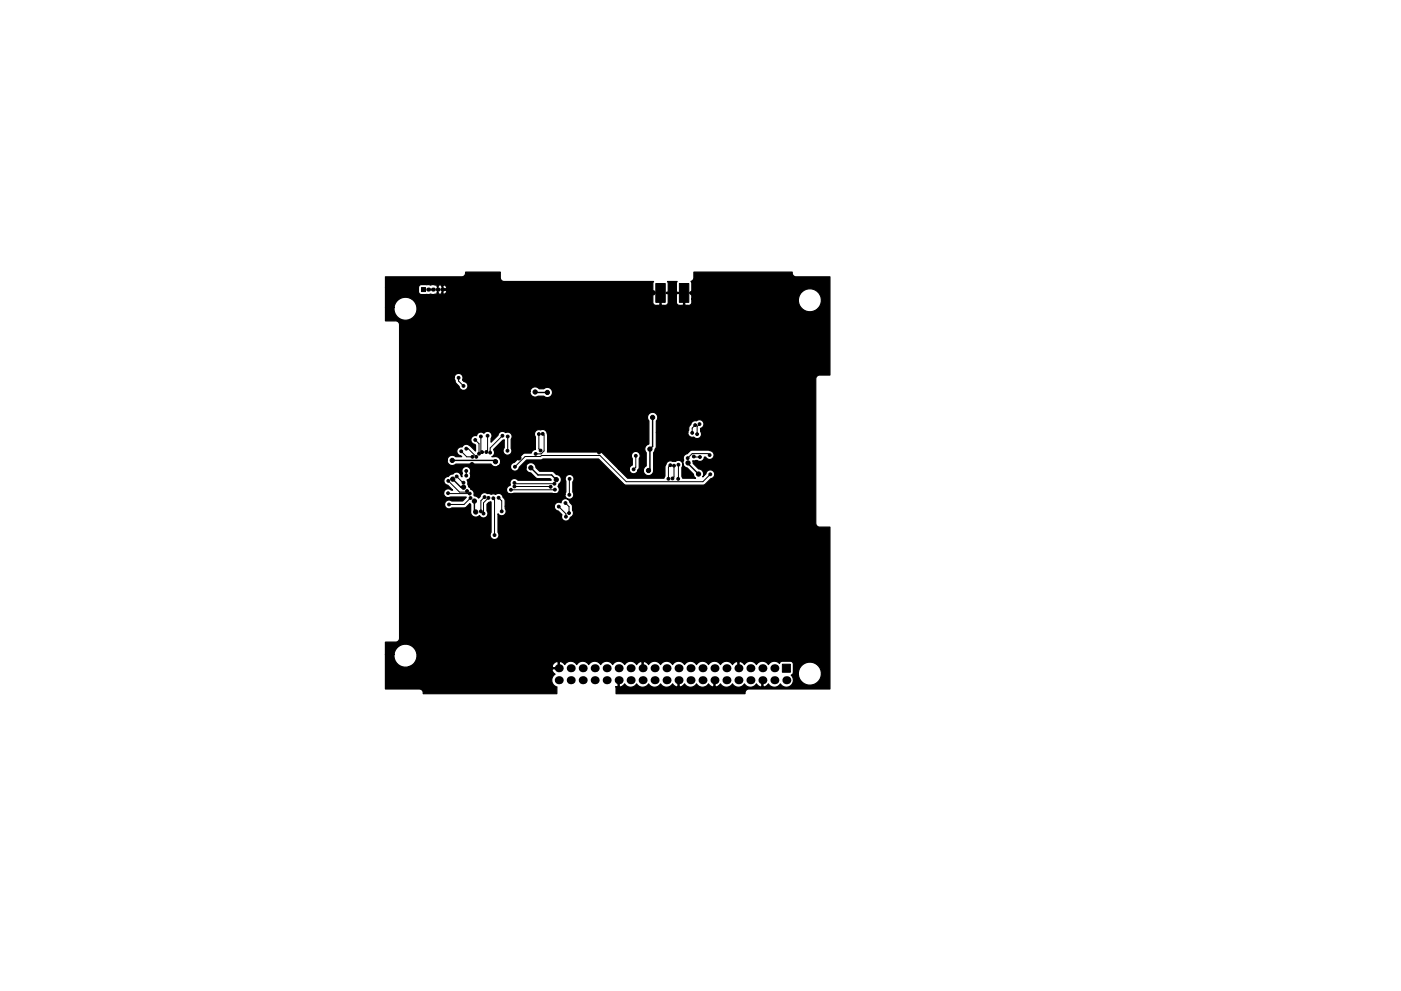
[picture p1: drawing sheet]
<svg xmlns="http://www.w3.org/2000/svg" width="297mm" height="210mm" viewBox="0 0 297 210" stroke-linecap="round" stroke-linejoin="round" font-family="sans-serif">
<g fill="#000" stroke="#000" stroke-width=".21">
<path d="M89.4 61h.8v.9h-.8zM139 60.1h2v4h-2zM144 60.1h2v4h-2zM165.9 140.9h1.7v1.7h-1.7z"/>
<circle cx="149.4" cy="60" r=".3"/>
<circle cx="161.4" cy="60" r=".3"/>
<circle cx="84.2" cy="60.7" r=".3"/>
<circle cx="86.1" cy="71.1" r=".3"/>
<circle cx="86.6" cy="74.9" r=".45"/>
<circle cx="89.9" cy="64.9" r=".3"/>
<circle cx="94.9" cy="61.4" r=".45"/>
<circle cx="95.7" cy="64.1" r=".3"/>
<circle cx="96" cy="76.4" r=".45"/>
<circle cx="96.4" cy="72.9" r=".3"/>
<circle cx="97.2" cy="67.4" r=".3"/>
<circle cx="98.7" cy="74.5" r=".3"/>
<circle cx="100" cy="71.5" r=".45"/>
<circle cx="101.1" cy="62.9" r=".45"/>
<circle cx="103.1" cy="79.8" r=".3"/>
<circle cx="104.6" cy="71.9" r=".45"/>
<circle cx="108.6" cy="66.5" r=".45"/>
<circle cx="109.6" cy="77" r=".45"/>
<circle cx="111.8" cy="79.4" r=".3"/>
<circle cx="112.3" cy="71.3" r=".3"/>
<circle cx="114.3" cy="65.3" r=".45"/>
<circle cx="126.9" cy="64.8" r=".3"/>
<circle cx="126.9" cy="76.7" r=".3"/>
<circle cx="126.9" cy="60.7" r=".3"/>
<circle cx="126.9" cy="72.8" r=".3"/>
<circle cx="126.9" cy="68.7" r=".3"/>
<circle cx="130.8" cy="60.8" r=".3"/>
<circle cx="134.8" cy="60.8" r=".3"/>
<circle cx="138.5" cy="62.1" r=".45"/>
<circle cx="139.5" cy="66.7" r=".45"/>
<circle cx="139.7" cy="62.1" r=".2"/>
<circle cx="139.7" cy="61.4" r=".2"/>
<circle cx="139.7" cy="62.9" r=".2"/>
<circle cx="140.4" cy="62.1" r=".2"/>
<circle cx="140.4" cy="61.4" r=".2"/>
<circle cx="140.4" cy="62.9" r=".2"/>
<circle cx="144.7" cy="62.1" r=".2"/>
<circle cx="144.7" cy="61.4" r=".2"/>
<circle cx="144.7" cy="62.9" r=".2"/>
<circle cx="145.3" cy="66.8" r=".45"/>
<circle cx="145.4" cy="62.1" r=".2"/>
<circle cx="145.4" cy="61.4" r=".2"/>
<circle cx="145.4" cy="62.9" r=".2"/>
<circle cx="146.8" cy="62.2" r=".45"/>
<circle cx="147.8" cy="75.3" r=".45"/>
<circle cx="151.8" cy="63.5" r=".45"/>
<circle cx="153.3" cy="60" r=".3"/>
<circle cx="157.3" cy="60" r=".3"/>
<circle cx="161.4" cy="68" r=".3"/>
<circle cx="161.4" cy="76" r=".3"/>
<circle cx="161.4" cy="72" r=".3"/>
<circle cx="161.4" cy="80" r=".3"/>
<circle cx="161.4" cy="64" r=".3"/>
<circle cx="90.9" cy="94.2" r=".3"/>
<circle cx="91.1" cy="97.5" r=".45"/>
<circle cx="92.4" cy="80.9" r=".45"/>
<circle cx="95.9" cy="97.7" r=".45"/>
<circle cx="96.8" cy="88.6" r=".45"/>
<circle cx="97.2" cy="80.2" r=".3"/>
<circle cx="97.8" cy="95.8" r=".3"/>
<circle cx="98.3" cy="81.9" r=".3"/>
<circle cx="98.9" cy="99.9" r=".3"/>
<circle cx="98.9" cy="95.2" r=".3"/>
<circle cx="99.8" cy="88" r=".45"/>
<circle cx="100.1" cy="98.6" r=".45"/>
<circle cx="100.2" cy="96.9" r=".3"/>
<circle cx="100.8" cy="93.3" r=".3"/>
<circle cx="101" cy="96.9" r=".3"/>
<circle cx="101.6" cy="96.3" r=".3"/>
<circle cx="102" cy="92.6" r=".3"/>
<circle cx="102.2" cy="95.9" r=".3"/>
<circle cx="103.1" cy="95.9" r=".3"/>
<circle cx="103.4" cy="92.5" r=".3"/>
<circle cx="103.9" cy="96" r=".3"/>
<circle cx="105.1" cy="97.9" r=".45"/>
<circle cx="105.3" cy="89.7" r=".45"/>
<circle cx="106.5" cy="92.5" r=".3"/>
<circle cx="107.6" cy="95.6" r=".3"/>
<circle cx="107.6" cy="92.6" r=".3"/>
<circle cx="109" cy="86.3" r=".45"/>
<circle cx="109.2" cy="99" r=".3"/>
<circle cx="110" cy="97.2" r=".45"/>
<circle cx="111.2" cy="99.2" r=".45"/>
<circle cx="112.3" cy="90.9" r=".45"/>
<circle cx="112.5" cy="99.2" r=".45"/>
<circle cx="113.5" cy="83.2" r=".45"/>
<circle cx="113.6" cy="96.3" r=".3"/>
<circle cx="114.2" cy="92.1" r=".3"/>
<circle cx="114.6" cy="95.6" r=".3"/>
<circle cx="115.1" cy="92" r=".3"/>
<circle cx="116.1" cy="83.3" r=".45"/>
<circle cx="116.1" cy="98.7" r=".3"/>
<circle cx="117.1" cy="94" r=".3"/>
<circle cx="124.2" cy="98.3" r=".3"/>
<circle cx="126.9" cy="80.7" r=".3"/>
<circle cx="126.9" cy="84.7" r=".3"/>
<circle cx="126.9" cy="88.7" r=".3"/>
<circle cx="127" cy="92" r=".3"/>
<circle cx="127" cy="96" r=".3"/>
<circle cx="130.4" cy="91.7" r=".45"/>
<circle cx="133.8" cy="89.4" r=".45"/>
<circle cx="134.3" cy="99.6" r=".3"/>
<circle cx="134.8" cy="96.7" r=".3"/>
<circle cx="135.5" cy="83" r=".45"/>
<circle cx="137.5" cy="99.8" r=".45"/>
<circle cx="137.6" cy="82.7" r=".45"/>
<circle cx="137.8" cy="95.3" r=".45"/>
<circle cx="138.4" cy="88.6" r=".45"/>
<circle cx="140.6" cy="84.3" r=".45"/>
<circle cx="142.1" cy="98.7" r=".3"/>
<circle cx="142.8" cy="94.2" r=".45"/>
<circle cx="142.9" cy="98.8" r=".3"/>
<circle cx="143.8" cy="98.6" r=".3"/>
<circle cx="145.1" cy="87" r=".45"/>
<circle cx="145.8" cy="97.2" r=".3"/>
<circle cx="145.9" cy="98.2" r=".45"/>
<circle cx="146.8" cy="91.8" r=".3"/>
<circle cx="147.1" cy="96.9" r=".3"/>
<circle cx="147.4" cy="90.2" r=".3"/>
<circle cx="147.8" cy="92.1" r=".3"/>
<circle cx="148" cy="81.1" r=".45"/>
<circle cx="148.3" cy="90" r=".3"/>
<circle cx="148.4" cy="97" r=".3"/>
<circle cx="150.5" cy="96.6" r=".3"/>
<circle cx="153.7" cy="94.6" r=".45"/>
<circle cx="153.7" cy="98.2" r=".45"/>
<circle cx="154.1" cy="91.1" r=".45"/>
<circle cx="154.9" cy="85" r=".45"/>
<circle cx="159.1" cy="88.6" r=".45"/>
<circle cx="161.4" cy="84" r=".3"/>
<circle cx="161.4" cy="88" r=".3"/>
<circle cx="161.4" cy="91.2" r=".3"/>
<circle cx="161.5" cy="100" r=".3"/>
<circle cx="161.5" cy="95.2" r=".3"/>
<circle cx="89.5" cy="107.3" r=".45"/>
<circle cx="90.1" cy="103.9" r=".45"/>
<circle cx="91.1" cy="100.8" r=".45"/>
<circle cx="92.8" cy="109.9" r=".45"/>
<circle cx="95" cy="104.6" r=".3"/>
<circle cx="95" cy="102" r=".3"/>
<circle cx="95.2" cy="107" r=".3"/>
<circle cx="96" cy="101.7" r=".45"/>
<circle cx="96.8" cy="101.1" r=".3"/>
<circle cx="97.9" cy="110" r=".45"/>
<circle cx="98.3" cy="102.4" r=".3"/>
<circle cx="98.3" cy="103.4" r=".45"/>
<circle cx="98.9" cy="100.9" r=".3"/>
<circle cx="99" cy="104.2" r=".3"/>
<circle cx="99.6" cy="104.7" r=".3"/>
<circle cx="99.8" cy="105.7" r=".3"/>
<circle cx="100.6" cy="106.3" r=".45"/>
<circle cx="100.9" cy="108.6" r=".45"/>
<circle cx="102" cy="108.5" r=".3"/>
<circle cx="102.5" cy="102.2" r=".45"/>
<circle cx="102.5" cy="109" r=".3"/>
<circle cx="102.7" cy="105.5" r=".3"/>
<circle cx="103.6" cy="105.6" r=".3"/>
<circle cx="104.6" cy="105.7" r=".3"/>
<circle cx="104.9" cy="113.5" r=".3"/>
<circle cx="105.7" cy="105.6" r=".3"/>
<circle cx="106.1" cy="101.9" r=".45"/>
<circle cx="106.4" cy="108.5" r=".3"/>
<circle cx="108.3" cy="103.9" r=".3"/>
<circle cx="108.6" cy="109" r=".3"/>
<circle cx="109.1" cy="102.5" r=".3"/>
<circle cx="109.1" cy="103.2" r=".3"/>
<circle cx="109.8" cy="110.6" r=".45"/>
<circle cx="112.8" cy="107" r=".3"/>
<circle cx="116.7" cy="103.3" r=".3"/>
<circle cx="117.6" cy="102.6" r=".3"/>
<circle cx="117.7" cy="103.9" r=".3"/>
<circle cx="117.9" cy="101.8" r=".45"/>
<circle cx="118.5" cy="107.5" r=".3"/>
<circle cx="119.2" cy="100.8" r=".3"/>
<circle cx="119.9" cy="106.7" r=".3"/>
<circle cx="120" cy="109.6" r=".3"/>
<circle cx="120.7" cy="108.9" r=".3"/>
<circle cx="120.7" cy="105" r=".3"/>
<circle cx="120.8" cy="101.6" r=".3"/>
<circle cx="123.1" cy="101.2" r=".3"/>
<circle cx="127" cy="116.7" r=".3"/>
<circle cx="127" cy="108.7" r=".3"/>
<circle cx="127" cy="104.7" r=".3"/>
<circle cx="127" cy="112.7" r=".3"/>
<circle cx="127" cy="100.7" r=".3"/>
<circle cx="139.2" cy="111.4" r=".45"/>
<circle cx="141.7" cy="101.6" r=".3"/>
<circle cx="142.6" cy="101.5" r=".3"/>
<circle cx="143.8" cy="101.6" r=".3"/>
<circle cx="147.4" cy="106.7" r=".45"/>
<circle cx="148.1" cy="100.6" r=".45"/>
<circle cx="150.4" cy="106.8" r=".45"/>
<circle cx="150.6" cy="100.6" r=".3"/>
<circle cx="153.9" cy="106.7" r=".45"/>
<circle cx="161.5" cy="104" r=".3"/>
<circle cx="161.5" cy="112" r=".3"/>
<circle cx="161.5" cy="107.9" r=".3"/>
<circle cx="161.5" cy="120" r=".3"/>
<circle cx="161.5" cy="115.9" r=".3"/>
<circle cx="93.6" cy="122.8" r=".45"/>
<circle cx="100.9" cy="123.4" r=".45"/>
<circle cx="106.3" cy="138.8" r=".45"/>
<circle cx="110.5" cy="138.5" r=".45"/>
<circle cx="117.8" cy="124.5" r=".45"/>
<circle cx="127" cy="120.7" r=".3"/>
<circle cx="127" cy="128.7" r=".3"/>
<circle cx="127" cy="124.7" r=".3"/>
<circle cx="127" cy="132.7" r=".3"/>
<circle cx="127" cy="136.8" r=".3"/>
<circle cx="130.2" cy="120.7" r=".3"/>
<circle cx="134.9" cy="120.7" r=".3"/>
<circle cx="136.3" cy="139.5" r=".3"/>
<circle cx="138.9" cy="120.7" r=".3"/>
<circle cx="142.9" cy="120.7" r=".3"/>
<circle cx="146.9" cy="120.7" r=".3"/>
<circle cx="150.9" cy="120.7" r=".3"/>
<circle cx="154.9" cy="120.7" r=".3"/>
<circle cx="156.6" cy="139.6" r=".3"/>
<circle cx="159" cy="120.7" r=".3"/>
<circle cx="116.2" cy="141.8" r=".3"/>
<circle cx="131.2" cy="146.3" r=".3"/>
<circle cx="143.9" cy="146.4" r=".3"/>
<circle cx="151.4" cy="146.5" r=".3"/>
</g>
<g fill="#000">
<circle cx="90.8" cy="61.4" r=".43"/>
<circle cx="91.8" cy="61.4" r=".43"/>
<circle cx="92.8" cy="61.4" r=".43"/>
<circle cx="93.8" cy="61.4" r=".43"/>
<circle cx="118.5" cy="144.3" r=".85"/>
<circle cx="118.5" cy="141.8" r=".85"/>
<circle cx="121" cy="141.8" r=".85"/>
<circle cx="121" cy="144.3" r=".85"/>
<circle cx="123.5" cy="144.3" r=".85"/>
<circle cx="123.5" cy="141.8" r=".85"/>
<circle cx="126.1" cy="144.3" r=".85"/>
<circle cx="126.1" cy="141.8" r=".85"/>
<circle cx="128.6" cy="141.8" r=".85"/>
<circle cx="128.6" cy="144.3" r=".85"/>
<circle cx="131.2" cy="141.8" r=".85"/>
<circle cx="131.2" cy="144.3" r=".85"/>
<circle cx="133.7" cy="141.8" r=".85"/>
<circle cx="133.7" cy="144.3" r=".85"/>
<circle cx="136.2" cy="144.3" r=".85"/>
<circle cx="136.2" cy="141.8" r=".85"/>
<circle cx="138.8" cy="144.3" r=".85"/>
<circle cx="138.8" cy="141.8" r=".85"/>
<circle cx="141.3" cy="141.8" r=".85"/>
<circle cx="141.3" cy="144.3" r=".85"/>
<circle cx="143.9" cy="141.8" r=".85"/>
<circle cx="143.9" cy="144.3" r=".85"/>
<circle cx="146.4" cy="144.3" r=".85"/>
<circle cx="146.4" cy="141.8" r=".85"/>
<circle cx="148.9" cy="144.3" r=".85"/>
<circle cx="148.9" cy="141.8" r=".85"/>
<circle cx="151.5" cy="141.8" r=".85"/>
<circle cx="151.5" cy="144.3" r=".85"/>
<circle cx="154" cy="144.3" r=".85"/>
<circle cx="154" cy="141.8" r=".85"/>
<circle cx="156.6" cy="141.8" r=".85"/>
<circle cx="156.6" cy="144.3" r=".85"/>
<circle cx="159.1" cy="141.8" r=".85"/>
<circle cx="159.1" cy="144.3" r=".85"/>
<circle cx="161.6" cy="141.8" r=".85"/>
<circle cx="161.6" cy="144.3" r=".85"/>
<circle cx="164.2" cy="141.8" r=".85"/>
<circle cx="164.2" cy="144.3" r=".85"/>
<circle cx="166.7" cy="144.3" r=".85"/>
</g>
<path d="M95.9 97.7h8.9l.3 .2M112.5 99.2l1.6 1.6h2.8l1 1M113.5 83.2l2.6 .1M138.4 88.6v6.1l-.6 .6v4.2l-.3 .3M145.9 98.2l2.2 2.4M96 101.7l1.7 1.7h.6M100.6 106.3v2l.3 .3M126.1 144.3h.1M131.2 144.3h.1M143.9 144.3h.1M156.6 141.7h.1" fill="none" stroke="#000" stroke-width=".3"/>
<g fill="none" stroke="#000" stroke-width=".21">
<path d="M97.2 80.2v.6l1.1 1.1M97.8 95.8l1.2 1.1h1.2M98.9 95.2h.4l1.7 1.7M98.9 99.9v1M100.8 93.3l.8 .8v2.2M102 92.6v3.1l.2 .2M103.4 92.5v3.1l-.3 .3M106.5 92.5l-2.6 2.6v.9M107.6 92.6v3M109.2 99l2.1-2.1h3.3l.2-.3h12.4l5.6 5.6h16.2l1.6-1.6M114.2 92.1v3.1l.4 .4M115.1 92l.3 .3v3.4l-.7 .6h-1.1"/>
<path d="M134.8 96.7v2.4l-.5 .5M142.1 98.7l-.4 .4v2.5M142.9 98.8v2.4l-.3 .3M143.8 98.6v3M147.1 96.9l1.3 .1M147.4 90.2l-.6 .6v1M148.3 90l-.5 .5v1.6M150.5 96.6l-.4-.4h-3.3l-1 1M95 104.6l4.6 .1M95 102l2.4 2.4h1.4l.2-.2M96.8 101.1l1.5 1.3M99.8 105.7l-1.4 1.3h-3.2"/>
<path d="M102.7 105.5l-.7 .7v2.3M103.6 105.6l-1.1 1.1v2.3M104.6 105.7l.3 .3v7.5M105.7 105.6l.7 .7v2.2M109.1 103.2l7.6 .1M109.1 102.5l.1 .1h8.4M117.7 103.9h-9.4M118.5 107.5l1.5 1.5v.6M119.9 106.7l.7 .8v1.4M120.8 101.6l-.1 3.4"/>
</g>
<path d="M81.7 58.7h16.2a.85 .85 0 0 0 .8-1h7.4v1.2a.82 .82 0 0 0 .8 .8h31.7l-.2 .4v1.8l.4 .1v.3l-.4 .1v1.7a.64 .64 0 0 0 .6 .7h.8l.1-.2v-.9l.1-.1 .2 .1v.9l.1 .2h.7a.64 .64 0 0 0 .7-.7v-1.7l-.5-.1v-.3l.5-.1v-1.8l-.2-.4h2.1l-.2 .4v1.8l.4 .1v.3l-.4 .1v1.7l.1 .4 .4 .3h.9l.1-.2v-.9l.1-.1 .2 .1v.9l.1 .2 1-.1 .3-.3 .1-.9h22.6v.4a2.44 2.44 0 0 0 3.7 1.9 2.44 2.44 0 0 0 0-4.2 2.44 2.44 0 0 0-3.7 1.9h-22.6v-1.1l-.5-.1v-.3l.5-.1v-1.8l-.2-.4 .6-.5v-1.5h20.9v.2a.82 .82 0 0 0 .8 .8h7.2v20.9h-2.2a.83 .83 0 0 0-.8 .8v30.6a.82 .82 0 0 0 .8 .8h2.2v34.4h-17.2a.85 .85 0 0 0-.8 1h-27.4l-.1-1.5 .3 .1 .2-.2v-1.4h.3v1.4a.96 .96 0 0 0 1.1-.5 1.48 1.48 0 0 0 2.6 0 1.48 1.48 0 0 0 2.5 0 1.48 1.48 0 0 0 2.6 0 1.48 1.48 0 0 0 2.5 0l.3 .3a.67 .67 0 0 0 .8 .2v-1.4h.3v1.4l.2 .2 .4-.2 .5-.5 .2 .2a1.49 1.49 0 0 0 2.4-.2 1.48 1.48 0 0 0 2.5 0l.3 .3a.67 .67 0 0 0 .9 .2v-1.4h.2v1.4l.2 .2 .5-.2 .5-.5 .1 .2a1.49 1.49 0 0 0 2.4-.2 1.48 1.48 0 0 0 2.5 0 1.48 1.48 0 0 0 2.6 0l.2 .3a.67 .67 0 0 0 .9 .2v-1.4h.3v1.4l.2 .2 .4-.2 .5-.5 .1 .2a1.49 1.49 0 0 0 2.5-.2 1.49 1.49 0 0 0 2.2 .4 1.49 1.49 0 0 0 0-2.3l.3-.1 .2-.4h1.1a2.45 2.45 0 0 0 3.3 2.5 2.45 2.45 0 0 0 .8-4.1 2.45 2.45 0 0 0-4 1.1l-.1 .5h-1.1v-1.8a.64 .64 0 0 0-.6-.6h-1.8l-.5 .5a1.48 1.48 0 0 0-2.4 .2 1.48 1.48 0 0 0-2.5 0 1.48 1.48 0 0 0-2.6 0l-.2-.3a.67 .67 0 0 0-.9-.2v1.4h-.3v-1.4l-.2-.2-.4 .2-.5 .5-.1-.2a1.49 1.49 0 0 0-2.4 .2 1.48 1.48 0 0 0-2.6 0 1.48 1.48 0 0 0-2.5 0 1.48 1.48 0 0 0-2.6 0 1.48 1.48 0 0 0-2.5 0 1.48 1.48 0 0 0-2.5 0 1.48 1.48 0 0 0-2.6 0l-.3-.3a.67 .67 0 0 0-.8-.2v1.4h-.3v-1.4l-.2-.2-.4 .2-.5 .5-.1-.2a1.49 1.49 0 0 0-2.5 .2 1.48 1.48 0 0 0-2.5 0 1.48 1.48 0 0 0-2.5 0 1.48 1.48 0 0 0-2.6 0 1.48 1.48 0 0 0-2.5 0 1.48 1.48 0 0 0-2.6 0l-.2-.3a.67 .67 0 0 0-.9-.2v1.4h-1.5a.9 .9 0 0 0 .6 1.1 1.56 1.56 0 0 0-.7 1.6 1.56 1.56 0 0 0 1.1 1.2v1.4h-28.4a.84 .84 0 0 0-.8-1h-7.2v-7.3h1.8v.5a2.44 2.44 0 0 0 3.3 2h30.2l.1 .3h1.2v-1.2a1.08 1.08 0 0 0-1.3 .9h-30.2l.3-.1a2.45 2.45 0 0 0 .2-4.2 2.45 2.45 0 0 0-3.8 1.8h-1.8v-2.7h2.2a.83 .83 0 0 0 .8-.8v-30.8h9.4a.94 .94 0 0 0 1.4 .9h3.3l-.7 .8h-2.3a.94 .94 0 0 0-1.3 .1 .94 .94 0 0 0 0 1.3 .94 .94 0 0 0 1.3 .1h2.7l1.1-1 .2 .3v1.2a1.13 1.13 0 0 0 .5 1.3 1.13 1.13 0 0 0 1.4-.2 .94 .94 0 0 0 1.3 .3 .94 .94 0 0 0 .2-1.3v-1.4l.8-.6v6.7a.94 .94 0 0 0 .9 1.4 .94 .94 0 0 0 .7-1.6v-3.9v.1a.94 .94 0 0 0 1.4 .1 .94 .94 0 0 0 .1-1.3v-.5h10.4a.94 .94 0 0 0 .9 1l.7 .8v.1a.94 .94 0 0 0 .7 1.2 .94 .94 0 0 0 1.1-.7 .94 .94 0 0 0 .5-1.5l-.1-1.1-.5-.7a.94 .94 0 0 0-1-.7 .94 .94 0 0 0-.8 .9 .93 .93 0 0 0-1.5 .7h-10.4v-1.4l-.8-1.1h13.5v.2a.94 .94 0 0 0 1.3 .8 .94 .94 0 0 0 .3-1.5l.1-2.2a.94 .94 0 0 0-.1-1.3 .94 .94 0 0 0-1.2 0 .94 .94 0 0 0-.2 1.2v2.3l-.2 .5h-13.5a1.07 1.07 0 0 0-1.3 0l-.5-.1-.4 .1-.6-.2a1.05 1.05 0 0 0-1.7 .6l-.3 .4-1-.7a.94 .94 0 0 0-.6-1.2h7.5v.2a.94 .94 0 0 0 1.5 .7h8.3a.94 .94 0 0 0 1.2-.3 .94 .94 0 0 0-.1-1.2l.2-.5a1.08 1.08 0 0 0 .5-1.2 1.08 1.08 0 0 0-1-.8l-.9-.7h-2.7l-.8-.8a1.09 1.09 0 0 0-1.1-1 1.09 1.09 0 0 0-1 1 1.09 1.09 0 0 0 1 1.1l1.3 1.2 2.8 .1 .3 .3h-7.1a.99 .99 0 0 0-1.3-.2 .99 .99 0 0 0-.3 1.2 1.07 1.07 0 0 0-.8 .9l-7.5-.1a2.28 2.28 0 0 1-.8-1.7l-.1-.2h.1a1.02 1.02 0 0 0 .6-1.4 .96 .96 0 0 0-.9-1.4 .96 .96 0 0 0-.8 1.5v.7l-.3-.4a.94 .94 0 0 0-.7-.6 .94 .94 0 0 0-1 .4l-.5 .1-.4 .4a.94 .94 0 0 0-1 .9 .94 .94 0 0 0 .8 1l1.1 1h-.3a.94 .94 0 0 0-1-.2 .94 .94 0 0 0-.6 .8h-9.4v-7h10.1v.2a1.09 1.09 0 0 0 .7 .9 1.09 1.09 0 0 0 1.1-.2h7.5l.4 .4 .4 .1 3.3-.1a.94 .94 0 0 0 .9 1.1 .94 .94 0 0 0 1-.9l1.5-1.5h3l.5-.2h11.8l5.3 5.3 .4 .2h16.4l.4-.1 1.5-1.3a.94 .94 0 0 0 .3-1.6 .94 .94 0 0 0-1.5 .6l-.7 .7 .1-.1a1.09 1.09 0 0 0-1-1.6l-1.1-1.2-.1-.5 .9-.1a.93 .93 0 0 0 1 .1 .93 .93 0 0 0 .5-.8h.3a.96 .96 0 0 0 1.7 0 .96 .96 0 0 0-.9-1.4l-3.8-.1-1.1 .8a1.06 1.06 0 0 0-.6 1.4 1.08 1.08 0 0 0 .8 1.6l1.3 1.3 .1 .5 .4 .4h-2.8l-.1-.4v-1.9a.95 .95 0 0 0-.1-1.3 .95 .95 0 0 0-1.3 0h-.6a1.02 1.02 0 0 0-1.5 .8l-.1 2.3-.2 .5h-7.7l-2-2h2.3a.94 .94 0 0 0 .8 1 .94 .94 0 0 0 1.1-.8h1.1v.2a1.11 1.11 0 0 0 1.3 1 1.11 1.11 0 0 0 .9-1.4v-3.5l.5-1.1 .1-3.2h6.6a.94 .94 0 0 0 1.3 1 .94 .94 0 0 0 1.3 .1 .94 .94 0 0 0 .1-1.3l.1-.6a.94 .94 0 0 0 .5-1.4 .94 .94 0 0 0-1.4-.2 .94 .94 0 0 0-1.2 .8 1.07 1.07 0 0 0-.5 1.2l-.2 .4h-6.6v-2.4a1.09 1.09 0 0 0-.1-1.5 1.09 1.09 0 0 0-1.5 0 1.09 1.09 0 0 0 0 1.5l-.1 4.9a1.09 1.09 0 0 0-.5 1.8v2.9l-.4 .2-.2 .6h-1.1l.2-.4v-2a.94 .94 0 0 0-.1-1.3 .94 .94 0 0 0-1.2 0 .94 .94 0 0 0-.1 1.3v1.4l-.5 .3-.2 .5h-2.3l-3.4-3.4-.3-.2h-11.3v-3.5a1.13 1.13 0 0 0-1.6-1.2 .94 .94 0 0 0-1 .4 .94 .94 0 0 0 0 1.1v2.7l-.5 .2-.4 .5-1.7 .1-1.8 1.9-.5 .2-.4 .6h-2.7a1.09 1.09 0 0 0 .6-1.3 1.09 1.09 0 0 0-1.4-.7h-.3a1.02 1.02 0 0 0 .3-1.5l1.9-2 .3-.1v1.7a.94 .94 0 0 0 0 1.3 .94 .94 0 0 0 1.3 .1 .94 .94 0 0 0 .2-1.3l.1-2a1 1 0 0 0-.2-1.2 1 1 0 0 0-1.2-.2 .94 .94 0 0 0-1.5 .6l-1.5 1.5v-.8a.94 .94 0 0 0-.2-1.3 .94 .94 0 0 0-1.3 .2 .93 .93 0 0 0-1.6 .5 .94 .94 0 0 0-1.2 .8 .94 .94 0 0 0 .9 1.1l.1 .1v1.3l-1-1a1.18 1.18 0 0 0-1.9 .1 .94 .94 0 0 0-1 .9 .94 .94 0 0 0 .8 1l.2 .2h-1.3a1.09 1.09 0 0 0-1.1-.2 1.09 1.09 0 0 0-.7 .9h-10.1v-14.5h27.7v.2a1.09 1.09 0 0 0 1.7 .8h1.3a1.09 1.09 0 0 0 1.5-.1 1.09 1.09 0 0 0-.1-1.5 1.09 1.09 0 0 0-1.5 0h-1a1.09 1.09 0 0 0-1.2-.4 1.09 1.09 0 0 0-.7 1h-27.7v-3h11.6l.3 1.2 .7 .7a.94 .94 0 0 0 1 .8 .94 .94 0 0 0 .9-.9 .94 .94 0 0 0-.8-.9l-.3-.4a.94 .94 0 0 0-.6-1.3 .94 .94 0 0 0-1.2 .8h-11.6v-11.2a.82 .82 0 0 0-.9-.8h-2.1v-2.8h1.8v.4a2.44 2.44 0 0 0 3.8 1.9 2.44 2.44 0 0 0 0-4.2 2.44 2.44 0 0 0-3.8 1.9h-1.8v-4.3h7v.9a.64 .64 0 0 0 .7 .6h3.1l.3-.7 .1 .5 .6 .2 .3-.8-.1-.1h.2v.7a.6 .6 0 0 0 .6-.1 .6 .6 0 0 0 .2-.6h-1.1l.2-.5-.1-.6h.2v.8h.8a.69 .69 0 0 0-.3-.7 .69 .69 0 0 0-.7-.1l-.6-.1-.3 .7-.3-.7h-3.1a.64 .64 0 0 0-.7 .6h-7zM126 144.2h.2v.3l-.3-.1z" fill="#000" stroke="#000" stroke-width=".25"/>
</svg>
